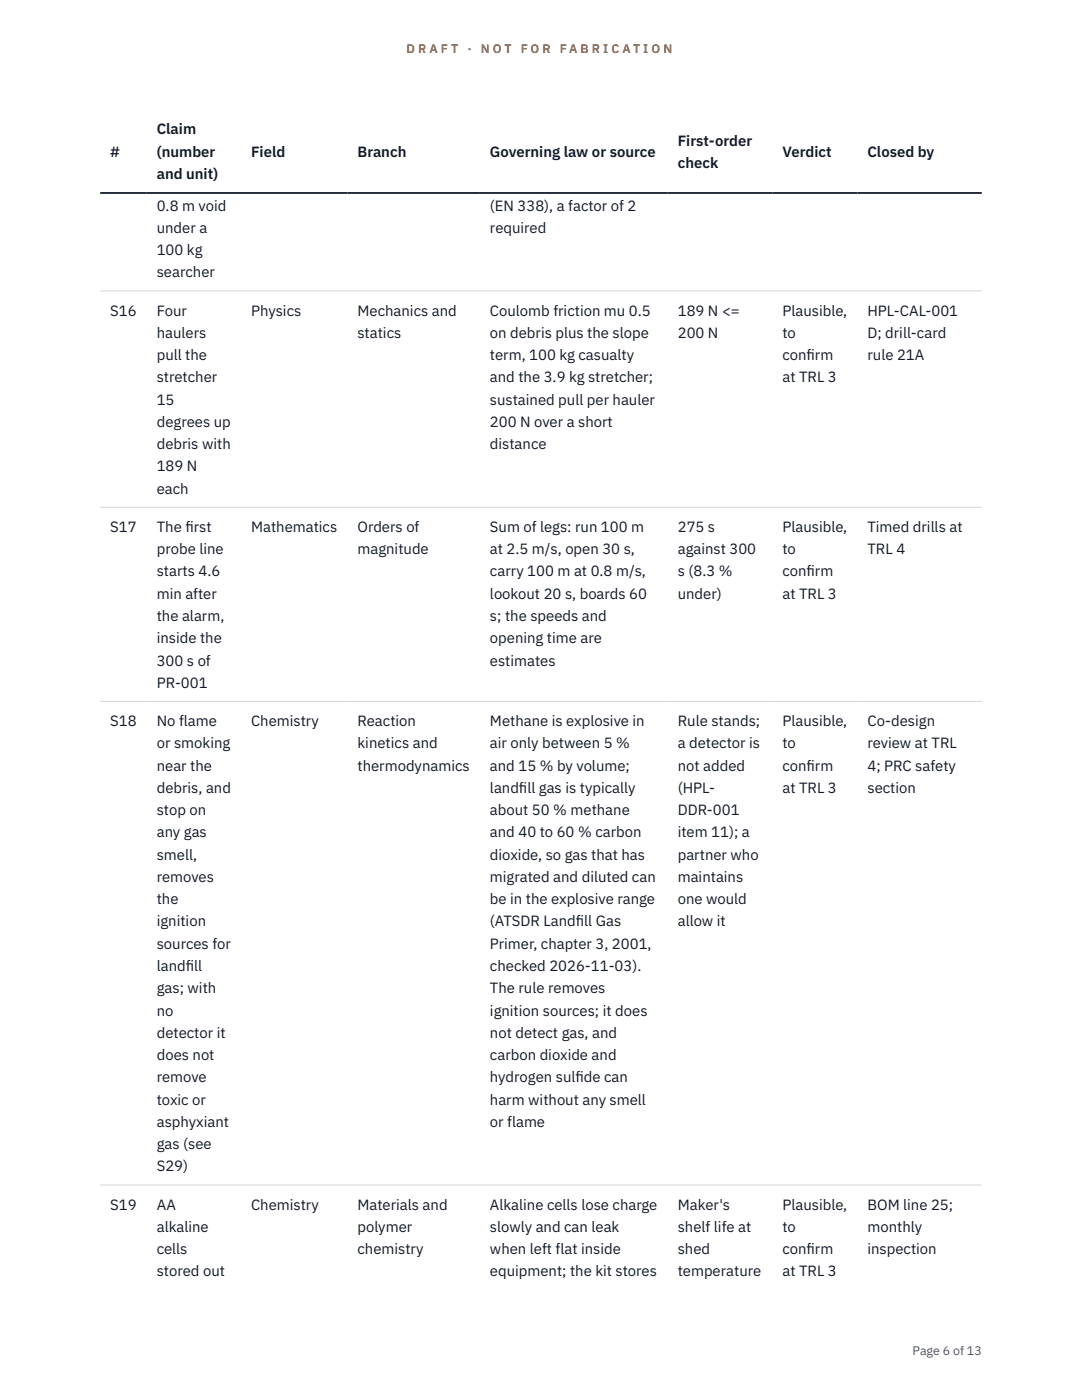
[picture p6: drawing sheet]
<svg xmlns="http://www.w3.org/2000/svg" width="216mm" height="279mm" viewBox="0 0 216 279" stroke-linecap="round" stroke-linejoin="round" font-family="sans-serif">
<defs><g id="words">
<g font-size="3" fill="#111827">
<text x="31.3" y="26.8">Claim</text>
<text x="135.2" y="29.1">First-order</text>
<text x="22" y="31.3">#</text>
<text x="31.3" y="31.3">(number</text>
<text x="31.3" y="35.7">and unit)</text>
<text x="50.1" y="31.3">Field</text>
<text x="71.3" y="31.3">Branch</text>
<text x="97.8" y="31.3">Governing law or source</text>
<text x="135.2" y="33.5">check</text>
<text x="156.1" y="31.3">Verdict</text>
<text x="173.1" y="31.3">Closed by</text>
<text x="31.3" y="42">0.8 m void</text>
<text x="31.3" y="46.5">under a</text>
<text x="97.8" y="42">(EN 338), a factor of 2</text>
<text x="97.8" y="46.5">required</text>
<text x="31.3" y="50.9">100 kg</text>
<text x="31.3" y="55.4">searcher</text>
<text x="22" y="63">S16</text>
<text x="31.3" y="63">Four</text>
<text x="50.1" y="63">Physics</text>
<text x="71.3" y="63">Mechanics and</text>
<text x="97.8" y="63">Coulomb friction mu 0.5</text>
<text x="135.2" y="63">189 N &lt;=</text>
<text x="156.1" y="63">Plausible,</text>
<text x="173.1" y="63">HPL-CAL-001</text>
<text x="31.3" y="67.4">haulers</text>
<text x="31.3" y="71.9">pull the</text>
<text x="71.3" y="67.4">statics</text>
<text x="97.8" y="67.4">on debris plus the slope</text>
<text x="97.8" y="71.9">term, 100 kg casualty</text>
<text x="135.2" y="67.4">200 N</text>
<text x="156.1" y="67.4">to</text>
<text x="156.1" y="71.9">conf</text>
<text x="160.9" y="71.9">irm</text>
<text x="173.1" y="67.4">D; drill-card</text>
<text x="173.1" y="71.9">rule 21A</text>
<text x="31.3" y="76.3">stretcher</text>
<text x="97.8" y="76.3">and the 3.9 kg stretcher;</text>
<text x="156.1" y="76.3">at TRL 3</text>
<text x="31.3" y="80.8">15</text>
<text x="97.8" y="80.8">sustained pull per hauler</text>
<text x="31.3" y="85.2">degrees up</text>
<text x="31.3" y="89.6">debris with</text>
<text x="97.8" y="85.2">200 N over a short</text>
<text x="97.8" y="89.6">distance</text>
<text x="31.3" y="94.1">189 N</text>
<text x="31.3" y="98.5">each</text>
<text x="22" y="106.2">S17</text>
<text x="31.3" y="106.2">The f</text>
<text x="37" y="106.2">irst</text>
<text x="50.1" y="106.2">Mathematics</text>
<text x="71.3" y="106.2">Orders of</text>
<text x="97.8" y="106.2">Sum of legs: run 100 m</text>
<text x="135.2" y="106.2">275 s</text>
<text x="156.1" y="106.2">Plausible,</text>
<text x="173.1" y="106.2">Timed drills at</text>
<text x="31.3" y="110.6">probe line</text>
<text x="71.3" y="110.6">magnitude</text>
<text x="97.8" y="110.6">at 2.5 m/s, open 30 s,</text>
<text x="135.2" y="110.6">against 300</text>
<text x="156.1" y="110.6">to</text>
<text x="173.1" y="110.6">TRL 4</text>
<text x="31.3" y="115">starts 4.6</text>
<text x="31.3" y="119.5">min after</text>
<text x="97.8" y="115">carry 100 m at 0.8 m/s,</text>
<text x="97.8" y="119.5">lookout 20 s, boards 60</text>
<text x="135.2" y="115">s (8.3 %</text>
<text x="135.2" y="119.5">under)</text>
<text x="156.1" y="115">conf</text>
<text x="156.1" y="119.5">at TRL 3</text>
<text x="160.9" y="115">irm</text>
<text x="31.3" y="123.9">the alarm,</text>
<text x="97.8" y="123.9">s; the speeds and</text>
<text x="31.3" y="128.4">inside the</text>
<text x="97.8" y="128.4">opening time are</text>
<text x="31.3" y="132.8">300 s of</text>
<text x="31.3" y="137.3">PR-001</text>
<text x="97.8" y="132.8">estimates</text>
<text x="22" y="144.9">S18</text>
<text x="31.3" y="144.9">No flame</text>
<text x="31.3" y="149.3">or smoking</text>
<text x="50.1" y="144.9">Chemistry</text>
<text x="71.3" y="144.9">Reaction</text>
<text x="71.3" y="149.3">kinetics and</text>
<text x="97.8" y="144.9">Methane is explosive in</text>
<text x="97.8" y="149.3">air only between 5 %</text>
<text x="135.2" y="144.9">Rule stands;</text>
<text x="135.2" y="149.3">a detector is</text>
<text x="156.1" y="144.9">Plausible,</text>
<text x="156.1" y="149.3">to</text>
<text x="173.1" y="144.9">Co-design</text>
<text x="173.1" y="149.3">review at TRL</text>
<text x="31.3" y="153.8">near the</text>
<text x="71.3" y="153.8">thermodynamics</text>
<text x="97.8" y="153.8">and 15 % by volume;</text>
<text x="135.2" y="153.8">not added</text>
<text x="156.1" y="153.8">conf</text>
<text x="160.9" y="153.8">irm</text>
<text x="173.1" y="153.8">4; PRC safety</text>
<text x="31.3" y="158.2">debris, and</text>
<text x="97.8" y="158.2">landf</text>
<text x="103.6" y="158.2">ill gas is typically</text>
<text x="135.2" y="158.2">(HPL-</text>
<text x="156.1" y="158.2">at TRL 3</text>
<text x="173.1" y="158.2">section</text>
<text x="31.3" y="162.7">stop on</text>
<text x="31.3" y="167.1">any gas</text>
<text x="97.8" y="162.7">about 50 % methane</text>
<text x="97.8" y="167.1">and 40 to 60 % carbon</text>
<text x="135.2" y="162.7">DDR-001</text>
<text x="135.2" y="167.1">item 11); a</text>
<text x="31.3" y="171.6">smell,</text>
<text x="97.8" y="171.6">dioxide, so gas that has</text>
<text x="135.2" y="171.6">partner who</text>
<text x="31.3" y="176">removes</text>
<text x="97.8" y="176">migrated and diluted can</text>
<text x="135.2" y="176">maintains</text>
<text x="31.3" y="180.5">the</text>
<text x="31.3" y="184.9">ignition</text>
<text x="97.8" y="180.5">be in the explosive range</text>
<text x="97.8" y="184.9">(ATSDR Landf</text>
<text x="114.9" y="184.9">ill Gas</text>
<text x="135.2" y="180.5">one would</text>
<text x="135.2" y="184.9">allow it</text>
<text x="31.3" y="189.3">sources for</text>
<text x="97.8" y="189.3">Primer, chapter 3, 2001,</text>
<text x="31.3" y="193.8">landf</text>
<text x="37.1" y="193.8">ill</text>
<text x="97.8" y="193.8">checked 2026-11-03).</text>
<text x="31.3" y="198.2">gas; with</text>
<text x="31.3" y="202.7">no</text>
<text x="97.8" y="198.2">The rule removes</text>
<text x="97.8" y="202.7">ignition sources; it does</text>
<text x="31.3" y="207.1">detector it</text>
<text x="97.8" y="207.1">not detect gas, and</text>
<text x="31.3" y="211.6">does not</text>
<text x="97.8" y="211.6">carbon dioxide and</text>
<text x="31.3" y="216">remove</text>
<text x="31.3" y="220.5">toxic or</text>
<text x="97.8" y="216">hydrogen sulf</text>
<text x="97.8" y="220.5">harm without any smell</text>
<text x="114.8" y="216">ide can</text>
<text x="31.3" y="224.9">asphyxiant</text>
<text x="97.8" y="224.9">or flame</text>
<text x="31.3" y="229.4">gas (see</text>
<text x="31.3" y="233.8">S29)</text>
<text x="22" y="241.4">S19</text>
<text x="31.3" y="241.4">AA</text>
<text x="31.3" y="245.9">alkaline</text>
<text x="50.1" y="241.4">Chemistry</text>
<text x="71.3" y="241.4">Materials and</text>
<text x="71.3" y="245.9">polymer</text>
<text x="97.8" y="241.4">Alkaline cells lose charge</text>
<text x="97.8" y="245.9">slowly and can leak</text>
<text x="135.2" y="241.4">Maker's</text>
<text x="135.2" y="245.9">shelf life at</text>
<text x="156.1" y="241.4">Plausible,</text>
<text x="156.1" y="245.9">to</text>
<text x="173.1" y="241.4">BOM line 25;</text>
<text x="173.1" y="245.9">monthly</text>
<text x="31.3" y="250.3">cells</text>
<text x="71.3" y="250.3">chemistry</text>
<text x="97.8" y="250.3">when left flat inside</text>
<text x="135.2" y="250.3">shed</text>
<text x="156.1" y="250.3">conf</text>
<text x="160.9" y="250.3">irm</text>
<text x="173.1" y="250.3">inspection</text>
<text x="31.3" y="254.8">stored out</text>
<text x="97.8" y="254.8">equipment; the kit stores</text>
<text x="135.2" y="254.8">temperature</text>
<text x="156.1" y="254.8">at TRL 3</text>
</g>
<g font-size="2.5" fill="#b45309">
<text x="81.1" y="10.5">D R A F T</text>
<text x="93.3" y="10.5">·</text>
<text x="95.9" y="10.5">N O T</text>
<text x="103.9" y="10.5">F O R</text>
<text x="111.7" y="10.5">F A B R I C A T I O N</text>
</g>
<text font-size="2.5" fill="#4b5563" x="182.1" y="270.3">Page 6 of 13</text>
</g></defs>
<path d="M20 58.1h175.9M20 101.2h175.9M20 140h175.9M20 236.5h175.9" fill="none" stroke="#d1d5db" stroke-width=".2"/>
<path d="M20 38.5h175.9" fill="none" stroke="#111827" stroke-width=".35"/>
<use href="#words"/>
</svg>
